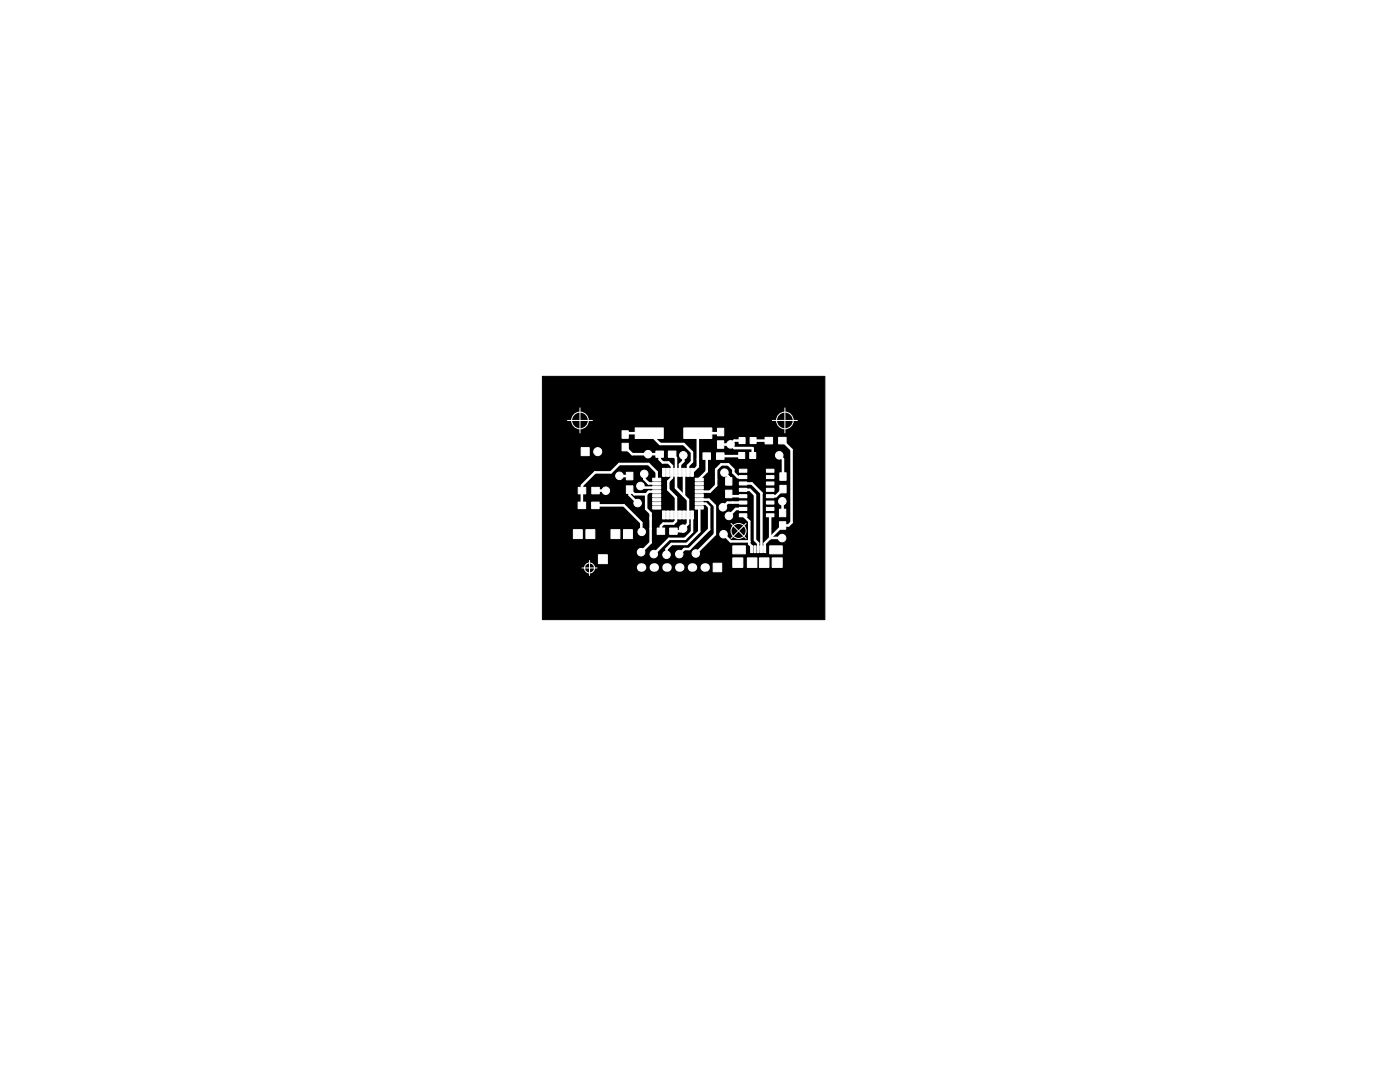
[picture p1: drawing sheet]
<svg xmlns="http://www.w3.org/2000/svg" width="279mm" height="216mm" viewBox="0 0 279 216" stroke-linecap="round" stroke-linejoin="round" font-family="sans-serif">
<path d="M108.2 75.1h56.4v48.5h-56.4z" fill="#000" stroke="#000" stroke-width=".2"/>
<g fill="none" stroke="#fff" stroke-width=".2">
<path d="M113.2 83.9h5M115.7 81.4v5M154.1 83.9h5M156.6 81.4v5M116.2 113.3h3M117.7 111.8v3M145.9 104.4l3 3M148.9 104.4l-3 3"/>
<circle cx="115.7" cy="83.9" r="1.67"/>
<circle cx="156.6" cy="83.9" r="1.67"/>
<circle cx="117.7" cy="113.3" r="1"/>
<circle cx="147.4" cy="105.9" r="1.5"/>
</g>
<g fill="#fff" stroke="#fff" stroke-width=".2">
<path d="M116 89.3h1.6v1.6h-1.6z"/>
<path d="M151.6 111.3h1.9v1.9h-1.9z"/>
<path d="M149.2 111.3h1.9v1.9h-1.9z"/>
<path d="M146.2 111.3h2v1.9h-2z"/>
<path d="M153.6 108.9h2.5v1.6h-2.5z"/>
<path d="M152.4 108.9h.4v1.4h-.4z"/>
<path d="M151.8 108.9h.4v1.4h-.4z"/>
<path d="M151.1 108.9h.4v1.4h-.4z"/>
<path d="M150.5 108.9h.4v1.4h-.4z"/>
<path d="M149.8 108.9h.4v1.4h-.4z"/>
<path d="M146.2 108.9h2.5v1.6h-2.5z"/>
<path d="M154.1 111.3h2v1.9h-2z"/>
<path d="M149.7 87.3h1.2v1.2h-1.2z"/>
<path d="M147.5 87.3h1.2v1.2h-1.2z"/>
<path d="M149.6 90.3h1.2v1.2h-1.2z"/>
<path d="M147.4 90.3h1.2v1.2h-1.2z"/>
<path d="M152.7 87.3h1.5v1.3h-1.5z"/>
<path d="M155.4 87.3h1.5v1.3h-1.5z"/>
<path d="M143 90.4h1.5v1.3h-1.5z"/>
<path d="M140.3 90.4h1.5v1.3h-1.5z"/>
<path d="M118.1 100.2h1.5v1.3h-1.5z"/>
<path d="M115.4 100.2h1.5v1.3h-1.5z"/>
<path d="M118.1 97.2h1.5v1.3h-1.5z"/>
<path d="M115.4 97.2h1.5v1.3h-1.5z"/>
<circle cx="119.3" cy="90.1" r=".8"/>
</g>
<g fill="#fff">
<circle cx="127.9" cy="113.2" r=".85"/>
<circle cx="130.5" cy="113.2" r=".85"/>
<circle cx="133" cy="113.2" r=".85"/>
<circle cx="135.6" cy="113.2" r=".85"/>
<circle cx="138.1" cy="113.2" r=".85"/>
<circle cx="140.6" cy="113.2" r=".85"/>
</g>
<g fill="#fff" stroke="#fff" stroke-width=".2">
<path d="M142.3 112.4h1.7v1.7h-1.7z"/>
<path d="M131.1 105.4h1.5v1.2h-1.5z"/>
<path d="M133.6 105.4h1.5v1.2h-1.5z"/>
<path d="M133.4 90h1.5v1.3h-1.5z"/>
<path d="M130.9 90h1.5v1.3h-1.5z"/>
<path d="M155.6 104.1h1.2v1.5h-1.2z"/>
<path d="M155.6 101.6h1.2v1.5h-1.2z"/>
<path d="M124.1 86h1.3v1.5h-1.3z"/>
<path d="M124.1 88.5h1.3v1.5h-1.3z"/>
<path d="M143.2 88h1.2v1.5h-1.2z"/>
<path d="M143.2 85.5h1.2v1.5h-1.2z"/>
<path d="M155.6 94.3h1.3v1.5h-1.3z"/>
<path d="M155.6 96.8h1.3v1.5h-1.3z"/>
<path d="M144.8 95.3h1.3v1.5h-1.3z"/>
<path d="M144.8 97.8h1.3v1.5h-1.3z"/>
<path d="M126.8 85.4h5.6v2.1h-5.6z"/>
<path d="M136.5 85.4h5.6v2.1h-5.6z"/>
<path d="M130.3 95.4h1.6v.6h-1.6z"/>
<path d="M130.3 96.2h1.6v.6h-1.6z"/>
<path d="M130.3 97h1.6v.6h-1.6z"/>
<path d="M130.3 97.8h1.6v.6h-1.6z"/>
<path d="M130.3 98.6h1.6v.6h-1.6z"/>
<path d="M130.3 99.4h1.6v.6h-1.6z"/>
<path d="M130.3 100.2h1.6v.6h-1.6z"/>
<path d="M130.3 101h1.6v.6h-1.6z"/>
<path d="M132.2 102h.6v1.6h-.6z"/>
<path d="M133 102h.6v1.6h-.6z"/>
<path d="M133.8 102h.6v1.6h-.6z"/>
<path d="M134.6 102h.6v1.6h-.6z"/>
<path d="M135.4 102h.6v1.6h-.6z"/>
<path d="M136.2 102h.6v1.6h-.6z"/>
<path d="M137 102h.6v1.6h-.6z"/>
<path d="M137.8 102h.6v1.6h-.6z"/>
<path d="M138.8 101h1.6v.6h-1.6z"/>
<path d="M138.8 100.2h1.6v.6h-1.6z"/>
<path d="M138.8 99.4h1.6v.6h-1.6z"/>
<path d="M138.8 98.6h1.6v.6h-1.6z"/>
<path d="M138.8 97.8h1.6v.6h-1.6z"/>
<path d="M138.8 97h1.6v.6h-1.6z"/>
<path d="M138.8 96.2h1.6v.6h-1.6z"/>
<path d="M138.8 95.4h1.6v.6h-1.6z"/>
<path d="M137.8 93.5h.6v1.6h-.6z"/>
<path d="M137 93.5h.6v1.6h-.6z"/>
<path d="M136.2 93.5h.6v1.6h-.6z"/>
<path d="M135.4 93.5h.6v1.6h-.6z"/>
<path d="M134.6 93.5h.6v1.6h-.6z"/>
<path d="M133.8 93.5h.6v1.6h-.6z"/>
<path d="M133 93.5h.6v1.6h-.6z"/>
<path d="M132.2 93.5h.6v1.6h-.6z"/>
<path d="M153 102.5h1.5v.6h-1.5z"/>
<path d="M153 101.2h1.5v.6h-1.5z"/>
<path d="M153 100h1.5v.6h-1.5z"/>
<path d="M153 98.7h1.5v.6h-1.5z"/>
<path d="M153 97.4h1.5v.6h-1.5z"/>
<path d="M153 96.2h1.5v.6h-1.5z"/>
<path d="M153 94.9h1.5v.6h-1.5z"/>
<path d="M153 93.6h1.5v.6h-1.5z"/>
<path d="M147.6 93.6h1.5v.6h-1.5z"/>
<path d="M147.6 94.9h1.5v.6h-1.5z"/>
<path d="M147.6 96.2h1.5v.6h-1.5z"/>
<path d="M147.6 97.4h1.5v.6h-1.5z"/>
<path d="M147.6 98.7h1.5v.6h-1.5z"/>
<path d="M147.6 100h1.5v.6h-1.5z"/>
<path d="M147.6 101.2h1.5v.6h-1.5z"/>
<path d="M147.6 102.5h1.5v.6h-1.5z"/>
<path d="M125 94.2h1.3v1.5h-1.3z"/>
<path d="M125 96.9h1.3v1.5h-1.3z"/>
<path d="M124.4 105.7h1.8v1.8h-1.8z"/>
<path d="M114.4 105.7h1.8v1.8h-1.8z"/>
<path d="M121.9 105.7h1.8v1.8h-1.8z"/>
<path d="M116.9 105.7h1.8v1.8h-1.8z"/>
<path d="M119.4 110.7h1.8v1.8h-1.8z"/>
<circle cx="123.6" cy="94.9" r=".75"/>
<circle cx="156.1" cy="107.4" r=".75"/>
<circle cx="136.3" cy="105.5" r=".75"/>
<circle cx="145.8" cy="88.7" r=".75"/>
<circle cx="120.9" cy="97.9" r=".75"/>
<circle cx="144.4" cy="106.6" r=".75"/>
<circle cx="136.4" cy="90.9" r=".75"/>
<circle cx="156.1" cy="100" r=".75"/>
<circle cx="144.6" cy="94.3" r=".75"/>
<circle cx="129.3" cy="90.6" r=".75"/>
<circle cx="155.5" cy="90.9" r=".75"/>
<circle cx="127.3" cy="100.4" r=".75"/>
<circle cx="127.9" cy="110.2" r=".75"/>
<circle cx="128.6" cy="94.6" r=".75"/>
<circle cx="144.3" cy="101.2" r=".75"/>
<circle cx="145.5" cy="102.9" r=".75"/>
<circle cx="127.8" cy="97" r=".75"/>
<circle cx="130.5" cy="110.6" r=".75"/>
<circle cx="133" cy="110.7" r=".75"/>
<circle cx="135.6" cy="110.6" r=".75"/>
<circle cx="138.9" cy="110.4" r=".75"/>
<circle cx="128.1" cy="106.1" r=".75"/>
</g>
<g fill="none" stroke="#fff" stroke-width=".5">
<path d="M118.9 97.9h2M123.6 94.9l2.1 .1M124.8 89.2l1.4 1.4h5.4v1.1l.7 .6h1.1l.7 .7v2.3l-.7 .7v1.7l1.5 1.5v4.8l-.5 .5h-2l-.5 .5v1M127.8 97l.3 .3h3M128.6 94.6v1l.9 .9h1.6M129 98.6h-2.4l-.9-.9v1.1l1.6 1.6M129 98.6v2.9l.8 .9v5.9l-1.9 1.9M129.6 86.4l2.1 2.2h4.7l1.7 1.6v1.9l-.8 .8v1.4M131 95.5l.1 .2v-1.5l-1.7-1.6h-5.8l-1.7 1.7h-3.2l-2.5 2.6-.1 3.9M131 98.1h-1.5l-.5 .5M132 86.4h-7l-.2 .3M134.1 90.6l.8 .8v5.9l2.4 2.4v4.8l-1.5 1.5h-1.4"/>
<path d="M136.4 90.9v1.1l-.7 .7v1.6M136.5 94.3v4.6M139.6 99.7h1.9l1.2 1.2v5.7l-3.8 3.8M141 91v3.1l-1.4 1.4v.2M143.8 86.2l-.2 .2h-4.3v6.7l-1.2 1.2M144.6 94.3l.9 .9v1.2M145.5 98.9l.1 .1h2.7M145.8 88.7l.7 .7h3.6l.1 1.5M148 90.9l-.1 .1h-4.2M148.1 87.9h-1.5l-.8 .8h-2M148.3 96.5h1.7l2 1.9v11.2M148.3 97.7h1.4l1 1.1v9l.6 .6v1.2"/>
<path d="M148.3 95.2h-1.1l-.8-.9v-.6l-1.1-1h-1.4l-1 1v3.2l-1.2 1.2h-2.1M150.3 87.9h3.1M155.5 90.9l.8 .7v3.5M156.1 87.9l1.9 1.9v14.4l-.6 .7h-1.2l-3.6 3.5v1.2M156.3 97.6l-1.5 1.4h-1.1M118.8 100.8h5.7l3.5 3.5 .1 1.8M138.1 102.8v3.3l-1.4 1.4h-3.2l-3 3.1M139.6 101.3v4.8l-2.5 2.4h-3.1l-1 1.1v1.1M139.6 100.5h1.3l.6 .7v4.4l-3.9 4h-1l-1 1M144.4 106.6l1.4 1.4h3.7M148.3 102.8l1.2 1.2v4.5l.5 .5v.6M148.3 100.3h-3.1l-.9 .9"/>
<path d="M148.3 101.5h-1.4l-1.4 1.4M153.7 102.8v4.5l2.4 .1M156.1 100l.1 2.4"/>
</g>
</svg>
